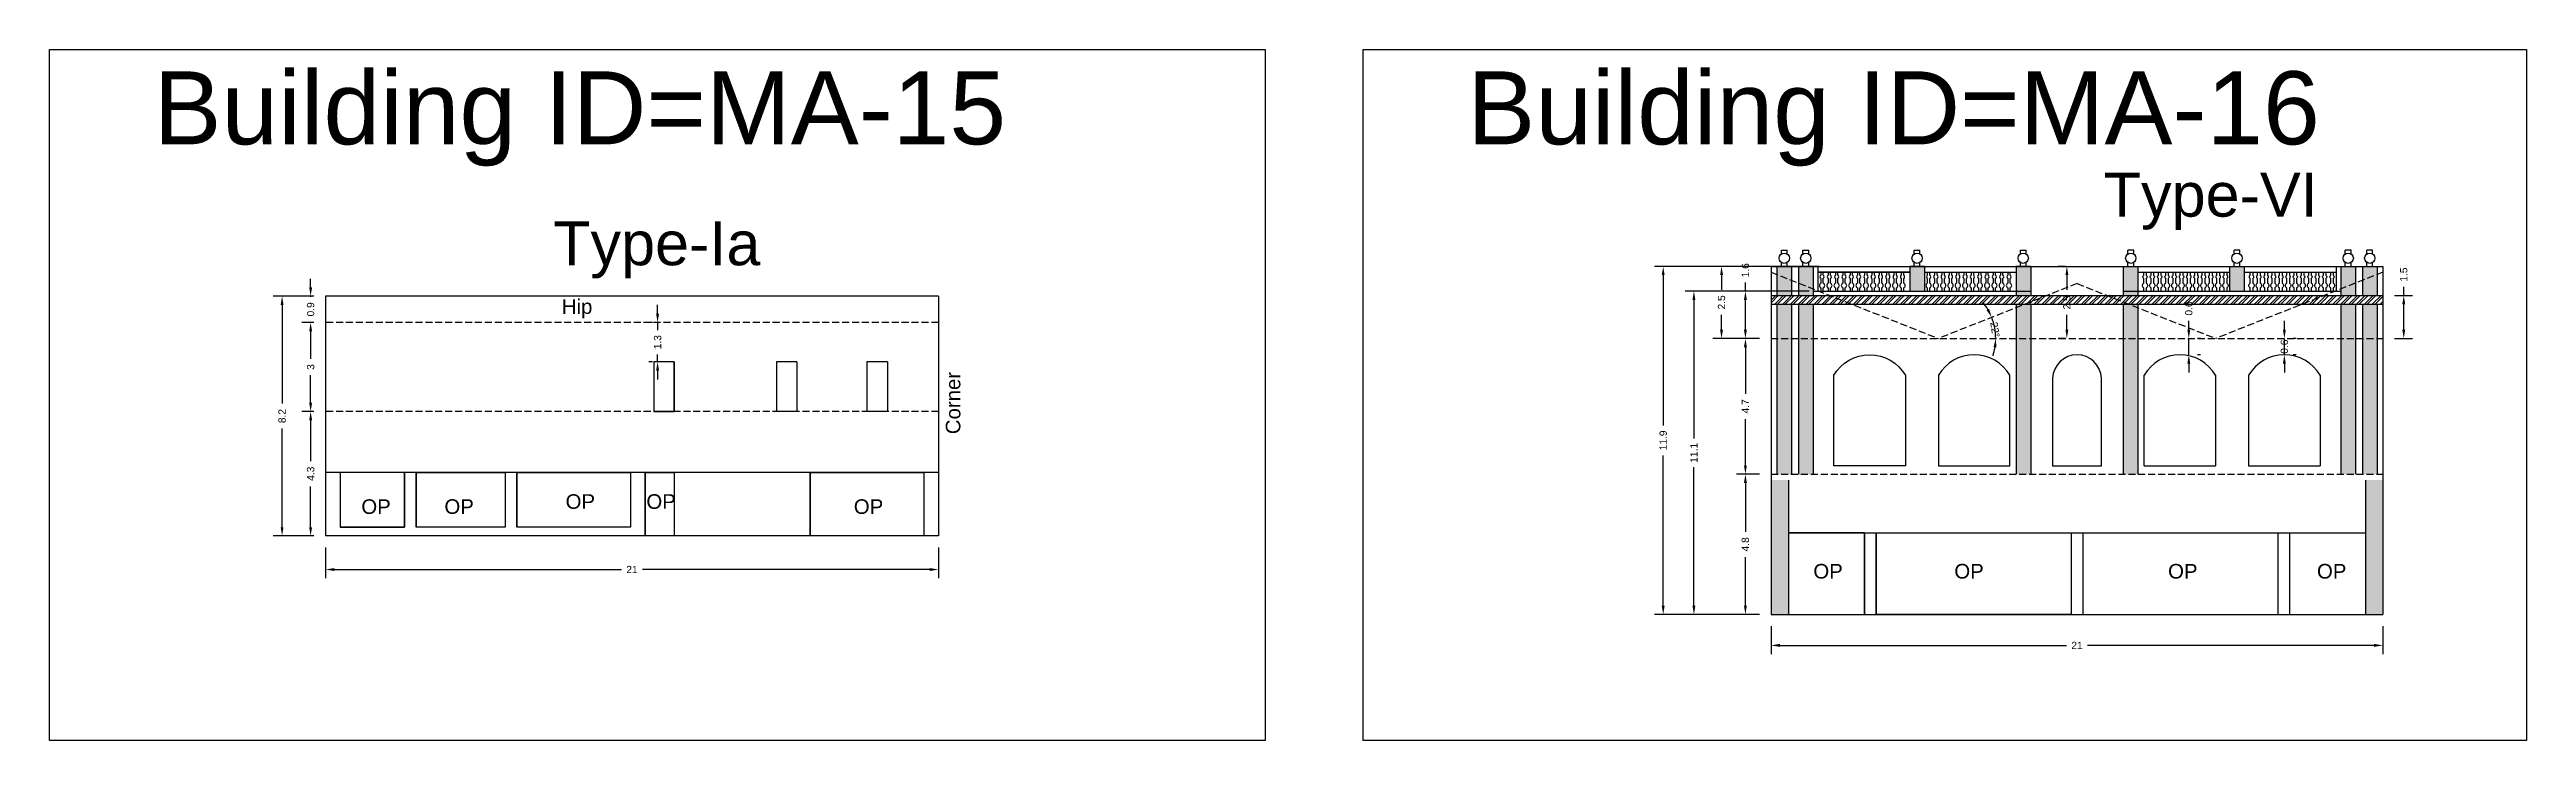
# Model space of a CAD drawing. Header units: metres. Extents: x 3416649 to 3417100, y -6712966 to -6712690.
# Drawn here: x 3416816.4 to 3416901.3, y -6712745.1 to -6712721.5 of the extents above; entities that cross this region are included whole.
import ezdxf

# ---------------------------------------------------------------- set-up
doc = ezdxf.new("R2010")
doc.units = ezdxf.units.M
doc.linetypes.add('ACAD_ISO02W100', pattern=[15, 12, -3])
doc.layers.add('Dotted', color=7, linetype='ACAD_ISO02W100', plot=False)
doc.styles.get("Standard").update_dxf_attribs({"font": 'arial.ttf'})
doc.dimstyles.new('ISO-25', dxfattribs={"dimtxt": 0.25, "dimasz": 0.3, "dimexe": 0.3, "dimexo": 0.4, "dimgap": 0.2, "dimtad": 0, "dimdec": 1, "dimdsep": 46, "dimtxsty": 'Standard', "dimcen": 2.5, "dimadec": 0, "dimazin": 0, "dimtfac": 1, "dimtdec": 1, "dimtmove": 0, "dimatfit": 3, "dimfxl": 1, "dimarcsym": 0})

msp = doc.modelspace()

# ---------------------------------------------------------------- texts
at = {"attachment_point": 1}
for s, width, heights, insert, char_height in [('Building ID=MA-15', 67.86454, [0.517], (3416820.013, -6712722.204), 2.5), ('Building ID=MA-16', 67.86454, [0.517], (3416865.026, -6712722.204), 2.5), ('Type-VI ', 9.99112, [0.517], (3416886.832, -6712725.68), 1.5), ('Type-Ia', 9.99112, [0.517], (3416833.705, -6712727.344), 1.5), ('Hip', 1.17554, [0], (3416834.002, -6712730.009), 0.5), ('OP', 1.17554, [0], (3416834.132, -6712736.685), 0.5), ('OP', 1.17554, [0], (3416836.9, -6712736.685), 0.5), ('OP', 1.17554, [0], (3416827.133, -6712736.859), 0.5), ('OP', 1.17554, [0], (3416829.98, -6712736.859), 0.5), ('OP', 1.17554, [0], (3416844.007, -6712736.859), 0.5), ('OP', 1.17554, [0], (3416876.885, -6712739.072), 0.5), ('OP', 1.17554, [0], (3416881.715, -6712739.072), 0.5), ('OP', 1.17554, [0], (3416889.04, -6712739.072), 0.5), ('OP', 1.17554, [0], (3416894.141, -6712739.072), 0.5)]:
    msp.add_mtext_dynamic_manual_height_columns(s, width=width, gutter_width=12.5, heights=heights, dxfattribs=dict(at, insert=insert, char_height=char_height))
at = {"insert": (3416847.158, -6712734.63), "char_height": 0.5, "attachment_point": 1, "rotation": 90}
msp.add_mtext_dynamic_manual_height_columns('Corner', width=1.17554, gutter_width=12.5, heights=[0], dxfattribs=at)

# ---------------------------------------------------------------- blocks, each defined once
blk = doc.blocks.new('*D116')
at = {"color": 0, "lineweight": -2, "transparency": 16777216}
for p, q in [((3416825.507, -6712733.854), (3416825.096, -6712733.854)), ((3416825.396, -6712734.154), (3416825.396, -6712735.552)), ((3416825.396, -6712737.814), (3416825.396, -6712736.417)), ((3416825.507, -6712738.114), (3416825.096, -6712738.114))]:
    blk.add_line(p, q, dxfattribs=at)
at = {"color": 0, "transparency": 16777216}
for points in [[(3416825.346, -6712734.154), (3416825.446, -6712734.154), (3416825.396, -6712733.854)], [(3416825.346, -6712737.814), (3416825.446, -6712737.814), (3416825.396, -6712738.114)]]:
    blk.add_solid(points, dxfattribs=at)
at = {"layer": 'Defpoints', "color": 0, "transparency": 16777216}
for p in [(3416825.396, -6712733.854), (3416825.907, -6712733.854), (3416825.907, -6712738.114)]:
    blk.add_point(p, dxfattribs=at)
at = {"color": 0, "transparency": 16777216, "insert": (3416825.396, -6712735.984), "char_height": 0.25, "attachment_point": 5, "rotation": 90}
blk.add_mtext('4.3', dxfattribs=at)
blk = doc.blocks.new('*D117')
at = {"color": 0, "lineweight": -2, "transparency": 16777216}
for p, q in [((3416825.507, -6712730.804), (3416825.096, -6712730.804)), ((3416825.396, -6712731.104), (3416825.396, -6712732.048)), ((3416825.396, -6712733.554), (3416825.396, -6712732.611)), ((3416825.507, -6712733.854), (3416825.096, -6712733.854))]:
    blk.add_line(p, q, dxfattribs=at)
at = {"color": 0, "transparency": 16777216}
for points in [[(3416825.346, -6712731.104), (3416825.446, -6712731.104), (3416825.396, -6712730.804)], [(3416825.346, -6712733.554), (3416825.446, -6712733.554), (3416825.396, -6712733.854)]]:
    blk.add_solid(points, dxfattribs=at)
at = {"layer": 'Defpoints', "color": 0, "transparency": 16777216}
for p in [(3416825.396, -6712730.804), (3416825.907, -6712730.804), (3416825.907, -6712733.854)]:
    blk.add_point(p, dxfattribs=at)
at = {"color": 0, "transparency": 16777216, "insert": (3416825.396, -6712732.329), "char_height": 0.25, "attachment_point": 5, "rotation": 90}
blk.add_mtext('3', dxfattribs=at)
blk = doc.blocks.new('*D118')
at = {"color": 0, "lineweight": -2, "transparency": 16777216}
for p, q in [((3416825.507, -6712729.904), (3416824.118, -6712729.904)), ((3416824.418, -6712730.204), (3416824.418, -6712733.583)), ((3416824.418, -6712737.814), (3416824.418, -6712734.436)), ((3416825.507, -6712738.114), (3416824.118, -6712738.114))]:
    blk.add_line(p, q, dxfattribs=at)
at = {"color": 0, "transparency": 16777216}
for points in [[(3416824.368, -6712730.204), (3416824.468, -6712730.204), (3416824.418, -6712729.904)], [(3416824.368, -6712737.814), (3416824.468, -6712737.814), (3416824.418, -6712738.114)]]:
    blk.add_solid(points, dxfattribs=at)
at = {"layer": 'Defpoints', "color": 0, "transparency": 16777216}
for p in [(3416824.418, -6712729.904), (3416825.907, -6712729.904), (3416825.907, -6712738.114)]:
    blk.add_point(p, dxfattribs=at)
at = {"color": 0, "transparency": 16777216, "insert": (3416824.418, -6712734.009), "char_height": 0.25, "attachment_point": 5, "rotation": 90}
blk.add_mtext('8.2', dxfattribs=at)
blk = doc.blocks.new('*D119')
at = {"color": 0, "lineweight": -2, "transparency": 16777216}
for p, q in [((3416825.507, -6712729.904), (3416825.096, -6712729.904)), ((3416825.396, -6712729.604), (3416825.396, -6712729.304)), ((3416825.396, -6712729.904), (3416825.396, -6712729.927)), ((3416825.507, -6712730.804), (3416825.096, -6712730.804)), ((3416825.396, -6712730.804), (3416825.396, -6712730.782)), ((3416825.396, -6712731.104), (3416825.396, -6712731.404))]:
    blk.add_line(p, q, dxfattribs=at)
at = {"color": 0, "transparency": 16777216}
for points in [[(3416825.346, -6712729.604), (3416825.446, -6712729.604), (3416825.396, -6712729.904)], [(3416825.346, -6712731.104), (3416825.446, -6712731.104), (3416825.396, -6712730.804)]]:
    blk.add_solid(points, dxfattribs=at)
at = {"layer": 'Defpoints', "color": 0, "transparency": 16777216}
for p in [(3416825.396, -6712729.904), (3416825.907, -6712729.904), (3416825.907, -6712730.804)]:
    blk.add_point(p, dxfattribs=at)
at = {"color": 0, "transparency": 16777216, "insert": (3416825.396, -6712730.354), "char_height": 0.25, "attachment_point": 5, "rotation": 90}
blk.add_mtext('0.9', dxfattribs=at)
blk = doc.blocks.new('*D120')
at = {"color": 0, "lineweight": -2, "transparency": 16777216}
for p, q in [((3416837.107, -6712730.804), (3416836.984, -6712730.804)), ((3416837.284, -6712730.504), (3416837.284, -6712730.204)), ((3416837.284, -6712730.804), (3416837.284, -6712731.064)), ((3416837.107, -6712732.154), (3416836.984, -6712732.154)), ((3416837.284, -6712732.154), (3416837.284, -6712731.895)), ((3416837.284, -6712732.454), (3416837.284, -6712732.754))]:
    blk.add_line(p, q, dxfattribs=at)
at = {"color": 0, "transparency": 16777216}
for points in [[(3416837.234, -6712730.504), (3416837.334, -6712730.504), (3416837.284, -6712730.804)], [(3416837.234, -6712732.454), (3416837.334, -6712732.454), (3416837.284, -6712732.154)]]:
    blk.add_solid(points, dxfattribs=at)
at = {"layer": 'Defpoints', "color": 0, "transparency": 16777216}
for p in [(3416837.284, -6712730.804), (3416837.507, -6712730.804), (3416837.507, -6712732.154)]:
    blk.add_point(p, dxfattribs=at)
at = {"color": 0, "transparency": 16777216, "insert": (3416837.284, -6712731.479), "char_height": 0.25, "attachment_point": 5, "rotation": 90}
blk.add_mtext('1.3', dxfattribs=at)
blk = doc.blocks.new('*D121')
at = {"color": 0, "lineweight": -2, "transparency": 16777216}
for p, q in [((3416825.907, -6712738.514), (3416825.907, -6712739.563)), ((3416846.907, -6712738.514), (3416846.907, -6712739.563)), ((3416826.207, -6712739.263), (3416836.05, -6712739.263)), ((3416846.607, -6712739.263), (3416836.764, -6712739.263))]:
    blk.add_line(p, q, dxfattribs=at)
at = {"color": 0, "transparency": 16777216}
for points in [[(3416826.207, -6712739.213), (3416826.207, -6712739.313), (3416825.907, -6712739.263)], [(3416846.607, -6712739.213), (3416846.607, -6712739.313), (3416846.907, -6712739.263)]]:
    blk.add_solid(points, dxfattribs=at)
at = {"layer": 'Defpoints', "color": 0, "transparency": 16777216}
for p in [(3416825.907, -6712738.114), (3416846.907, -6712738.114), (3416846.907, -6712739.263)]:
    blk.add_point(p, dxfattribs=at)
at = {"color": 0, "transparency": 16777216, "insert": (3416836.407, -6712739.263), "char_height": 0.25, "attachment_point": 5}
blk.add_mtext('21', dxfattribs=at)
blk = doc.blocks.new('*D122')
at = {"color": 0, "lineweight": -2, "transparency": 16777216}
for p, q in [((3416889.749, -6712731.052), (3416889.749, -6712730.752)), ((3416889.749, -6712731.912), (3416889.749, -6712731.352)), ((3416890.149, -6712731.352), (3416890.049, -6712731.352)), ((3416889.749, -6712732.212), (3416889.749, -6712732.512)), ((3416890.149, -6712731.912), (3416890.049, -6712731.912))]:
    blk.add_line(p, q, dxfattribs=at)
at = {"color": 0, "transparency": 16777216}
for points in [[(3416889.699, -6712731.052), (3416889.799, -6712731.052), (3416889.749, -6712731.352)], [(3416889.699, -6712732.212), (3416889.799, -6712732.212), (3416889.749, -6712731.912)]]:
    blk.add_solid(points, dxfattribs=at)
at = {"layer": 'Defpoints', "color": 0, "transparency": 16777216}
for p in [(3416889.749, -6712731.352), (3416889.749, -6712731.352), (3416889.749, -6712731.912)]:
    blk.add_point(p, dxfattribs=at)
at = {"color": 0, "transparency": 16777216, "insert": (3416889.749, -6712730.325), "char_height": 0.25, "attachment_point": 5, "rotation": 90}
blk.add_mtext('0.6', dxfattribs=at)
blk = doc.blocks.new('*D123')
at = {"color": 0, "lineweight": -2, "transparency": 16777216}
for p, q in [((3416875.039, -6712736.002), (3416874.257, -6712736.002)), ((3416874.557, -6712736.302), (3416874.557, -6712737.969)), ((3416874.557, -6712740.502), (3416874.557, -6712738.835)), ((3416875.039, -6712740.802), (3416874.257, -6712740.802))]:
    blk.add_line(p, q, dxfattribs=at)
at = {"color": 0, "transparency": 16777216}
for points in [[(3416874.507, -6712736.302), (3416874.607, -6712736.302), (3416874.557, -6712736.002)], [(3416874.507, -6712740.502), (3416874.607, -6712740.502), (3416874.557, -6712740.802)]]:
    blk.add_solid(points, dxfattribs=at)
at = {"layer": 'Defpoints', "color": 0, "transparency": 16777216}
for p in [(3416874.557, -6712736.002), (3416875.439, -6712736.002), (3416875.439, -6712740.802)]:
    blk.add_point(p, dxfattribs=at)
at = {"color": 0, "transparency": 16777216, "insert": (3416874.557, -6712738.402), "char_height": 0.25, "attachment_point": 5, "rotation": 90}
blk.add_mtext('4.8', dxfattribs=at)
blk = doc.blocks.new('*D124')
at = {"color": 0, "lineweight": -2, "transparency": 16777216}
for p, q in [((3416875.039, -6712731.352), (3416874.257, -6712731.352)), ((3416874.557, -6712731.652), (3416874.557, -6712733.245)), ((3416874.557, -6712735.702), (3416874.557, -6712734.11)), ((3416875.039, -6712736.002), (3416874.257, -6712736.002))]:
    blk.add_line(p, q, dxfattribs=at)
at = {"color": 0, "transparency": 16777216}
for points in [[(3416874.507, -6712731.652), (3416874.607, -6712731.652), (3416874.557, -6712731.352)], [(3416874.507, -6712735.702), (3416874.607, -6712735.702), (3416874.557, -6712736.002)]]:
    blk.add_solid(points, dxfattribs=at)
at = {"layer": 'Defpoints', "color": 0, "transparency": 16777216}
for p in [(3416874.557, -6712731.352), (3416875.439, -6712731.352), (3416875.439, -6712736.002)]:
    blk.add_point(p, dxfattribs=at)
at = {"color": 0, "transparency": 16777216, "insert": (3416874.557, -6712733.677), "char_height": 0.25, "attachment_point": 5, "rotation": 90}
blk.add_mtext('4.7', dxfattribs=at)
blk = doc.blocks.new('*D125')
at = {"color": 0, "lineweight": -2, "transparency": 16777216}
for p, q in [((3416876.74, -6712729.732), (3416874.257, -6712729.732)), ((3416874.557, -6712729.732), (3416874.557, -6712729.432)), ((3416874.557, -6712731.052), (3416874.557, -6712730.032)), ((3416875.039, -6712731.352), (3416874.257, -6712731.352))]:
    blk.add_line(p, q, dxfattribs=at)
at = {"color": 0, "transparency": 16777216}
for points in [[(3416874.507, -6712730.032), (3416874.607, -6712730.032), (3416874.557, -6712729.732)], [(3416874.507, -6712731.052), (3416874.607, -6712731.052), (3416874.557, -6712731.352)]]:
    blk.add_solid(points, dxfattribs=at)
at = {"layer": 'Defpoints', "color": 0, "transparency": 16777216}
for p in [(3416874.557, -6712729.732), (3416877.14, -6712729.732), (3416875.439, -6712731.352)]:
    blk.add_point(p, dxfattribs=at)
at = {"color": 0, "transparency": 16777216, "insert": (3416874.557, -6712729.017), "char_height": 0.25, "attachment_point": 5, "rotation": 90}
blk.add_mtext('1.6', dxfattribs=at)
blk = doc.blocks.new('*D126')
at = {"color": 0, "lineweight": -2, "transparency": 16777216}
for p, q in [((3416877.079, -6712728.882), (3416873.439, -6712728.882)), ((3416873.739, -6712729.182), (3416873.739, -6712729.687)), ((3416873.739, -6712731.052), (3416873.739, -6712730.548)), ((3416875.039, -6712731.352), (3416873.439, -6712731.352))]:
    blk.add_line(p, q, dxfattribs=at)
at = {"color": 0, "transparency": 16777216}
for points in [[(3416873.689, -6712729.182), (3416873.789, -6712729.182), (3416873.739, -6712728.882)], [(3416873.689, -6712731.052), (3416873.789, -6712731.052), (3416873.739, -6712731.352)]]:
    blk.add_solid(points, dxfattribs=at)
at = {"layer": 'Defpoints', "color": 0, "transparency": 16777216}
for p in [(3416873.739, -6712728.882), (3416877.479, -6712728.882), (3416875.439, -6712731.352)]:
    blk.add_point(p, dxfattribs=at)
at = {"color": 0, "transparency": 16777216, "insert": (3416873.739, -6712730.117), "char_height": 0.25, "attachment_point": 5, "rotation": 90}
blk.add_mtext('2.5', dxfattribs=at)
blk = doc.blocks.new('*D127')
at = {"color": 0, "lineweight": -2, "transparency": 16777216}
for p, q in [((3416885.519, -6712728.882), (3416885.272, -6712728.882)), ((3416885.572, -6712729.182), (3416885.572, -6712729.687)), ((3416885.572, -6712731.052), (3416885.572, -6712730.548)), ((3416885.519, -6712731.352), (3416885.272, -6712731.352))]:
    blk.add_line(p, q, dxfattribs=at)
at = {"color": 0, "transparency": 16777216}
for points in [[(3416885.522, -6712729.182), (3416885.622, -6712729.182), (3416885.572, -6712728.882)], [(3416885.522, -6712731.052), (3416885.622, -6712731.052), (3416885.572, -6712731.352)]]:
    blk.add_solid(points, dxfattribs=at)
at = {"layer": 'Defpoints', "color": 0, "transparency": 16777216}
for p in [(3416885.572, -6712728.882), (3416885.919, -6712728.882), (3416885.919, -6712731.352)]:
    blk.add_point(p, dxfattribs=at)
at = {"color": 0, "transparency": 16777216, "insert": (3416885.572, -6712730.117), "char_height": 0.25, "attachment_point": 5, "rotation": 90}
blk.add_mtext('2.5', dxfattribs=at)
blk = doc.blocks.new('*D128')
at = {"color": 0, "lineweight": -2, "transparency": 16777216}
for p, q in [((3416876.639, -6712729.732), (3416872.492, -6712729.732)), ((3416872.792, -6712730.032), (3416872.792, -6712734.778)), ((3416872.792, -6712740.502), (3416872.792, -6712735.756)), ((3416875.039, -6712740.802), (3416872.492, -6712740.802))]:
    blk.add_line(p, q, dxfattribs=at)
at = {"color": 0, "transparency": 16777216}
for points in [[(3416872.742, -6712730.032), (3416872.842, -6712730.032), (3416872.792, -6712729.732)], [(3416872.742, -6712740.502), (3416872.842, -6712740.502), (3416872.792, -6712740.802)]]:
    blk.add_solid(points, dxfattribs=at)
at = {"layer": 'Defpoints', "color": 0, "transparency": 16777216}
for p in [(3416872.792, -6712729.732), (3416877.039, -6712729.732), (3416875.439, -6712740.802)]:
    blk.add_point(p, dxfattribs=at)
at = {"color": 0, "transparency": 16777216, "insert": (3416872.792, -6712735.267), "char_height": 0.25, "attachment_point": 5, "rotation": 90}
blk.add_mtext('11.1', dxfattribs=at)
blk = doc.blocks.new('*D129')
at = {"color": 0, "lineweight": -2, "transparency": 16777216}
for p, q in [((3416875.039, -6712728.882), (3416871.44, -6712728.882)), ((3416871.74, -6712729.182), (3416871.74, -6712734.329)), ((3416871.74, -6712740.502), (3416871.74, -6712735.355)), ((3416875.039, -6712740.802), (3416871.44, -6712740.802))]:
    blk.add_line(p, q, dxfattribs=at)
at = {"color": 0, "transparency": 16777216}
for points in [[(3416871.69, -6712729.182), (3416871.79, -6712729.182), (3416871.74, -6712728.882)], [(3416871.69, -6712740.502), (3416871.79, -6712740.502), (3416871.74, -6712740.802)]]:
    blk.add_solid(points, dxfattribs=at)
at = {"layer": 'Defpoints', "color": 0, "transparency": 16777216}
for p in [(3416871.74, -6712728.882), (3416875.439, -6712728.882), (3416875.439, -6712740.802)]:
    blk.add_point(p, dxfattribs=at)
at = {"color": 0, "transparency": 16777216, "insert": (3416871.74, -6712734.842), "char_height": 0.25, "attachment_point": 5, "rotation": 90}
blk.add_mtext('11.9', dxfattribs=at)
blk = doc.blocks.new('*D130')
at = {"color": 0, "lineweight": -2, "transparency": 16777216}
for p, q in [((3416875.439, -6712741.202), (3416875.439, -6712742.161)), ((3416875.739, -6712741.861), (3416885.562, -6712741.861)), ((3416896.099, -6712741.861), (3416886.276, -6712741.861)), ((3416896.399, -6712741.202), (3416896.399, -6712742.161))]:
    blk.add_line(p, q, dxfattribs=at)
at = {"color": 0, "transparency": 16777216}
for points in [[(3416875.739, -6712741.811), (3416875.739, -6712741.911), (3416875.439, -6712741.861)], [(3416896.099, -6712741.811), (3416896.099, -6712741.911), (3416896.399, -6712741.861)]]:
    blk.add_solid(points, dxfattribs=at)
at = {"layer": 'Defpoints', "color": 0, "transparency": 16777216}
for p in [(3416875.439, -6712740.802), (3416896.399, -6712740.802), (3416896.399, -6712741.861)]:
    blk.add_point(p, dxfattribs=at)
at = {"color": 0, "transparency": 16777216, "insert": (3416885.919, -6712741.861), "char_height": 0.25, "attachment_point": 5}
blk.add_mtext('21', dxfattribs=at)
blk = doc.blocks.new('*D131')
at = {"color": 0, "lineweight": -2, "transparency": 16777216}
for start, end in [(30.37095, 39.13038), (360, 21.61152), (342.48114, 351.24057)]:
    blk.add_arc((3416881.169, -6712731.352), 1.964, start, end, dxfattribs=at)
at = {"color": 0, "transparency": 16777216}
for points in [[(3416882.908, -6712730.337), (3416882.819, -6712730.381), (3416882.995, -6712730.629)], [(3416883.06, -6712731.648), (3416883.16, -6712731.655), (3416883.133, -6712731.352)]]:
    blk.add_solid(points, dxfattribs=at)
at = {"layer": 'Defpoints', "color": 0, "transparency": 16777216}
for p in [(3416885.919, -6712729.47), (3416883.071, -6712730.863), (3416875.439, -6712731.352), (3416881.169, -6712731.352), (3416896.399, -6712731.352)]:
    blk.add_point(p, dxfattribs=at)
at = {"color": 0, "transparency": 16777216, "insert": (3416883.109, -6712731.049), "char_height": 0.25, "attachment_point": 5, "rotation": 278.87371}
blk.add_mtext('22°', dxfattribs=at)
blk = doc.blocks.new('*D132')
at = {"color": 0, "lineweight": -2, "transparency": 16777216}
for p, q in [((3416893.024, -6712731.052), (3416893.024, -6712730.752)), ((3416893.024, -6712731.912), (3416893.024, -6712731.352)), ((3416893.424, -6712731.352), (3416893.324, -6712731.352)), ((3416893.024, -6712732.212), (3416893.024, -6712732.512)), ((3416893.424, -6712731.912), (3416893.324, -6712731.912))]:
    blk.add_line(p, q, dxfattribs=at)
at = {"color": 0, "transparency": 16777216}
for points in [[(3416892.974, -6712731.052), (3416893.074, -6712731.052), (3416893.024, -6712731.352)], [(3416892.974, -6712732.212), (3416893.074, -6712732.212), (3416893.024, -6712731.912)]]:
    blk.add_solid(points, dxfattribs=at)
at = {"layer": 'Defpoints', "color": 0, "transparency": 16777216}
for p in [(3416893.024, -6712731.352), (3416893.024, -6712731.352), (3416893.024, -6712731.912)]:
    blk.add_point(p, dxfattribs=at)
at = {"color": 0, "transparency": 16777216, "insert": (3416893.024, -6712731.632), "char_height": 0.25, "attachment_point": 5, "rotation": 90}
blk.add_mtext('0.6', dxfattribs=at)
blk = doc.blocks.new('*D133')
at = {"color": 0, "lineweight": -2, "transparency": 16777216}
for p, q in [((3416896.799, -6712729.882), (3416897.414, -6712729.882)), ((3416897.114, -6712729.882), (3416897.114, -6712729.582)), ((3416897.114, -6712731.052), (3416897.114, -6712730.182)), ((3416896.799, -6712731.352), (3416897.414, -6712731.352))]:
    blk.add_line(p, q, dxfattribs=at)
at = {"color": 0, "transparency": 16777216}
for points in [[(3416897.064, -6712730.182), (3416897.164, -6712730.182), (3416897.114, -6712729.882)], [(3416897.064, -6712731.052), (3416897.164, -6712731.052), (3416897.114, -6712731.352)]]:
    blk.add_solid(points, dxfattribs=at)
at = {"layer": 'Defpoints', "color": 0, "transparency": 16777216}
for p in [(3416896.399, -6712729.882), (3416897.114, -6712729.882), (3416896.399, -6712731.352)]:
    blk.add_point(p, dxfattribs=at)
at = {"color": 0, "transparency": 16777216, "insert": (3416897.114, -6712729.165), "char_height": 0.25, "attachment_point": 5, "rotation": 90}
blk.add_mtext('1.5', dxfattribs=at)

# ---------------------------------------------------------------- dimensions: what is measured, and where the dimension line sits
for base, p1, p2, picture, middle in [((3416871.74, -6712728.882), (3416875.439, -6712740.802), (3416875.439, -6712728.882), '*D129', (3416871.74, -6712734.842)), ((3416873.739, -6712728.882), (3416875.439, -6712731.352), (3416877.479, -6712728.882), '*D126', (3416873.739, -6712730.117)), ((3416874.557, -6712729.732), (3416875.439, -6712731.352), (3416877.14, -6712729.732), '*D125', (3416874.557, -6712729.017)), ((3416885.572, -6712728.882), (3416885.919, -6712731.352), (3416885.919, -6712728.882), '*D127', (3416885.572, -6712730.117)), ((3416897.114, -6712729.882), (3416896.399, -6712731.352), (3416896.399, -6712729.882), '*D133', (3416897.114, -6712729.165)), ((3416824.418, -6712729.904), (3416825.907, -6712738.114), (3416825.907, -6712729.904), '*D118', (3416824.418, -6712734.009)), ((3416825.396, -6712729.904), (3416825.907, -6712730.804), (3416825.907, -6712729.904), '*D119', (3416825.396, -6712730.354)), ((3416872.792, -6712729.732), (3416875.439, -6712740.802), (3416877.039, -6712729.732), '*D128', (3416872.792, -6712735.267)), ((3416825.395703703, -6712730.804484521), (3416825.907348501, -6712733.854484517), (3416825.907348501, -6712730.804484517), '*D117', (3416825.3957037, -6712732.32948452)), ((3416889.749, -6712731.352), (3416889.749, -6712731.912), (3416889.749, -6712731.352), '*D122', (3416889.749, -6712730.325)), ((3416874.557287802, -6712731.352223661), (3416875.438774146, -6712736.002223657), (3416875.438774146, -6712731.352223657), '*D124', (3416874.557287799, -6712733.67722366)), ((3416825.396, -6712733.854), (3416825.907, -6712738.114), (3416825.907, -6712733.854), '*D116', (3416825.396, -6712735.984)), ((3416874.557, -6712736.002), (3416875.439, -6712740.802), (3416875.439, -6712736.002), '*D123', (3416874.557, -6712738.402))]:
    dim = msp.add_linear_dim(base=base, p1=p1, p2=p2, angle=90, dimstyle='ISO-25')
    dim.commit()
    dim.dimension.update_dxf_attribs({"geometry": picture, "text_midpoint": middle})
dim = msp.add_angular_dim_2l(base=(3416883.071, -6712730.863), line1=((3416875.439, -6712731.352), (3416896.399, -6712731.352)), line2=((3416885.919, -6712729.47), (3416881.169, -6712731.352)), dimstyle='ISO-25')
dim.commit()
dim.dimension.update_dxf_attribs({"geometry": '*D131', "text_midpoint": (3416883.109, -6712731.049), "dimtype": 162})
for base, p1, p2, picture, middle in [((3416837.284330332, -6712730.804484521), (3416837.507348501, -6712732.154484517), (3416837.507348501, -6712730.804484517), '*D120', (3416837.284330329, -6712731.479484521)), ((3416893.024, -6712731.352), (3416893.024, -6712731.912), (3416893.024, -6712731.352), '*D132', (3416893.024, -6712731.632))]:
    dim = msp.add_linear_dim(base=base, p1=p1, p2=p2, angle=90, dimstyle='ISO-25')
    dim.commit()
    dim.dimension.update_dxf_attribs({"geometry": picture, "text_midpoint": middle, "dimtype": 160})
for base, p1, p2, picture, middle in [((3416846.907, -6712739.263), (3416825.907, -6712738.114), (3416846.907, -6712738.114), '*D121', (3416836.407, -6712739.263)), ((3416896.399, -6712741.861), (3416875.439, -6712740.802), (3416896.399, -6712740.802), '*D130', (3416885.919, -6712741.861))]:
    dim = msp.add_linear_dim(base=base, p1=p1, p2=p2, dimstyle='ISO-25')
    dim.commit()
    dim.dimension.update_dxf_attribs({"geometry": picture, "text_midpoint": middle})

# ---------------------------------------------------------------- hatches: boundary and pattern name
h = msp.add_hatch(color=256)
h.dxf.hatch_style = 1
h.paths.add_polyline_path([(3416896.199, -6712730.182), (3416895.699, -6712730.182), (3416895.699, -6712731.352), (3416896.199, -6712731.352)])
h.paths.add_polyline_path([(3416896.199, -6712728.882), (3416895.699, -6712728.882), (3416895.699, -6712729.882), (3416896.199, -6712729.882)])
h.paths.add_polyline_path([(3416895.462, -6712728.882), (3416894.962, -6712728.882), (3416894.962, -6712729.882), (3416895.462, -6712729.882)])
h.paths.add_polyline_path([(3416895.462, -6712730.182), (3416894.962, -6712730.182), (3416894.962, -6712731.352), (3416895.462, -6712731.352)])
h.paths.add_polyline_path([(3416891.649, -6712728.882), (3416891.149, -6712728.882), (3416891.149, -6712729.732), (3416891.649, -6712729.732)])
h.paths.add_polyline_path([(3416887.999, -6712728.882), (3416887.499, -6712728.882), (3416887.499, -6712729.732), (3416887.999, -6712729.732)])
h.paths.add_polyline_path([(3416887.999, -6712730.182), (3416887.499, -6712730.182), (3416887.499, -6712731.352), (3416887.999, -6712731.352)])
h.paths.add_polyline_path([(3416884.339, -6712728.882), (3416883.839, -6712728.882), (3416883.839, -6712729.732), (3416884.339, -6712729.732)])
h.paths.add_polyline_path([(3416884.339, -6712729.732), (3416883.839, -6712729.732), (3416883.839, -6712729.882), (3416884.339, -6712729.882)])
h.paths.add_polyline_path([(3416887.999, -6712729.732), (3416887.499, -6712729.732), (3416887.499, -6712729.882), (3416887.999, -6712729.882)])
h.paths.add_polyline_path([(3416884.339, -6712730.182), (3416883.839, -6712730.182), (3416883.839, -6712731.352), (3416884.339, -6712731.352)])
h.paths.add_polyline_path([(3416880.689, -6712728.882), (3416880.189, -6712728.882), (3416880.189, -6712729.732), (3416880.689, -6712729.732)])
h.paths.add_polyline_path([(3416876.875, -6712728.882), (3416876.375, -6712728.882), (3416876.375, -6712729.882), (3416876.875, -6712729.882)])
h.paths.add_polyline_path([(3416876.139, -6712728.882), (3416875.639, -6712728.882), (3416875.639, -6712729.882), (3416876.139, -6712729.882)])
h.paths.add_polyline_path([(3416876.139, -6712730.182), (3416875.639, -6712730.182), (3416875.639, -6712731.352), (3416876.139, -6712731.352)])
h.paths.add_polyline_path([(3416876.875, -6712730.182), (3416876.375, -6712730.182), (3416876.375, -6712731.352), (3416876.875, -6712731.352)])
h.paths.add_polyline_path([(3416876.039, -6712736.202), (3416875.639, -6712736.202), (3416875.439, -6712736.202), (3416875.439, -6712740.802), (3416876.039, -6712740.802)])
h.paths.add_polyline_path([(3416896.399, -6712736.202), (3416895.799, -6712736.202), (3416895.799, -6712740.802), (3416896.399, -6712740.802)])
h.paths.add_polyline_path([(3416883.839, -6712736.002), (3416884.339, -6712736.002), (3416884.339, -6712731.352), (3416883.839, -6712731.352)])
h.paths.add_polyline_path([(3416887.499, -6712736.002), (3416887.999, -6712736.002), (3416887.999, -6712731.352), (3416887.499, -6712731.352)])
h.paths.add_polyline_path([(3416895.699, -6712736.002), (3416896.199, -6712736.002), (3416896.199, -6712731.352), (3416895.699, -6712731.352)])
h.paths.add_polyline_path([(3416894.962, -6712736.002), (3416895.462, -6712736.002), (3416895.462, -6712731.352), (3416894.962, -6712731.352)])
h.paths.add_polyline_path([(3416876.375, -6712736.002), (3416876.875, -6712736.002), (3416876.875, -6712731.352), (3416876.375, -6712731.352)])
h.paths.add_polyline_path([(3416875.639, -6712736.002), (3416876.139, -6712736.002), (3416876.139, -6712731.352), (3416875.639, -6712731.352)])
h = msp.add_hatch()
h.set_pattern_fill('ANSI32', color=256, scale=0.02)
h.set_pattern_definition([(45, (-25.64769, 1.0615), (-0.134703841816, 0.134703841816), []), (45, (-25.55789, 1.0615), (-0.134703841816, 0.134703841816), [])])
h.paths.add_polyline_path([(3416875.439, -6712729.882), (3416875.439, -6712730.182), (3416896.399, -6712730.182), (3416896.399, -6712729.882)])

# ---------------------------------------------------------------- linework, layer by layer
for points in [[(3416816.45, -6712721.459), (3416858.098, -6712721.459), (3416858.098, -6712745.115), (3416816.45, -6712745.115)], [(3416861.463, -6712721.459), (3416901.319, -6712721.459), (3416901.319, -6712745.115), (3416861.463, -6712745.115)], [(3416837.857, -6712732.154), (3416837.157, -6712732.154), (3416837.157, -6712733.854), (3416837.857, -6712733.854)], [(3416828.607, -6712735.944), (3416826.407, -6712735.944), (3416826.407, -6712737.814), (3416828.607, -6712737.814)], [(3416832.057, -6712737.814), (3416829.007, -6712737.814), (3416829.007, -6712735.944), (3416832.057, -6712735.944)], [(3416832.457, -6712735.944), (3416836.357, -6712735.944), (3416836.357, -6712737.814), (3416832.457, -6712737.814)], [(3416836.857, -6712735.944), (3416837.857, -6712735.944), (3416837.857, -6712738.114), (3416836.857, -6712738.114)], [(3416842.507, -6712735.944), (3416846.407, -6712735.944), (3416846.407, -6712738.114), (3416842.507, -6712738.114)], [(3416878.639, -6712738.002), (3416876.039, -6712738.002), (3416876.039, -6712740.802), (3416878.639, -6712740.802)], [(3416879.039, -6712738.002), (3416885.719, -6712738.002), (3416885.719, -6712740.802), (3416879.039, -6712740.802)]]:
    msp.add_lwpolyline(points, close=True)
for points in [[(3416875.789, -6712728.46), (3416875.789, -6712728.326)], [(3416875.789, -6712728.326), (3416875.989, -6712728.326)], [(3416875.989, -6712728.46), (3416875.989, -6712728.326)], [(3416876.525, -6712728.46), (3416876.525, -6712728.326)], [(3416876.525, -6712728.326), (3416876.725, -6712728.326)], [(3416876.725, -6712728.46), (3416876.725, -6712728.326)], [(3416880.339, -6712728.46), (3416880.339, -6712728.326)], [(3416880.339, -6712728.326), (3416880.539, -6712728.326)], [(3416880.539, -6712728.46), (3416880.539, -6712728.326)], [(3416883.977, -6712728.46), (3416883.977, -6712728.326)], [(3416883.977, -6712728.326), (3416884.177, -6712728.326)], [(3416884.177, -6712728.46), (3416884.177, -6712728.326)], [(3416887.661, -6712728.46), (3416887.661, -6712728.326)], [(3416887.861, -6712728.326), (3416887.661, -6712728.326)], [(3416887.861, -6712728.46), (3416887.861, -6712728.326)], [(3416891.299, -6712728.46), (3416891.299, -6712728.326)], [(3416891.499, -6712728.326), (3416891.299, -6712728.326)], [(3416891.499, -6712728.46), (3416891.499, -6712728.326)], [(3416895.112, -6712728.46), (3416895.112, -6712728.326)], [(3416895.312, -6712728.326), (3416895.112, -6712728.326)], [(3416895.312, -6712728.46), (3416895.312, -6712728.326)], [(3416895.849, -6712728.46), (3416895.849, -6712728.326)], [(3416896.049, -6712728.326), (3416895.849, -6712728.326)], [(3416896.049, -6712728.46), (3416896.049, -6712728.326)], [(3416875.439, -6712728.882), (3416896.399, -6712728.882)], [(3416875.439, -6712728.882), (3416875.439, -6712740.802)], [(3416875.639, -6712728.882), (3416875.639, -6712729.882)], [(3416876.139, -6712728.882), (3416875.639, -6712728.882)], [(3416875.789, -6712728.882), (3416875.789, -6712728.748)], [(3416875.989, -6712728.882), (3416875.989, -6712728.748)], [(3416876.139, -6712728.882), (3416876.139, -6712729.882)], [(3416876.375, -6712728.882), (3416876.375, -6712729.882)], [(3416876.875, -6712728.882), (3416876.375, -6712728.882)], [(3416876.525, -6712728.882), (3416876.525, -6712728.748)], [(3416876.725, -6712728.882), (3416876.725, -6712728.748)], [(3416876.875, -6712728.882), (3416876.875, -6712729.882)], [(3416877.039, -6712728.882), (3416877.039, -6712729.732)], [(3416880.189, -6712729.082), (3416877.039, -6712729.082)], [(3416877.039, -6712729.082), (3416880.189, -6712729.082)], [(3416880.189, -6712728.882), (3416880.189, -6712729.732)], [(3416880.689, -6712728.882), (3416880.189, -6712728.882)], [(3416880.339, -6712728.882), (3416880.339, -6712728.748)], [(3416880.539, -6712728.882), (3416880.539, -6712728.748)], [(3416880.689, -6712728.882), (3416880.689, -6712729.732)], [(3416880.689, -6712729.082), (3416883.839, -6712729.082)], [(3416884.327, -6712728.882), (3416883.827, -6712728.882)], [(3416883.839, -6712728.882), (3416883.839, -6712729.882)], [(3416883.977, -6712728.882), (3416883.977, -6712728.748)], [(3416884.177, -6712728.882), (3416884.177, -6712728.748)], [(3416884.339, -6712728.882), (3416884.339, -6712729.882)], [(3416887.499, -6712728.882), (3416887.499, -6712729.882)], [(3416887.511, -6712728.882), (3416888.011, -6712728.882)], [(3416887.661, -6712728.882), (3416887.661, -6712728.748)], [(3416887.861, -6712728.882), (3416887.861, -6712728.748)], [(3416887.999, -6712728.882), (3416887.999, -6712729.882)], [(3416887.999, -6712729.082), (3416891.149, -6712729.082)], [(3416891.149, -6712728.882), (3416891.149, -6712729.732)], [(3416891.149, -6712728.882), (3416891.649, -6712728.882)], [(3416891.299, -6712728.882), (3416891.299, -6712728.748)], [(3416891.499, -6712728.882), (3416891.499, -6712728.748)], [(3416891.649, -6712728.882), (3416891.649, -6712729.732)], [(3416891.649, -6712729.082), (3416894.799, -6712729.082)], [(3416894.799, -6712728.882), (3416894.799, -6712729.732)], [(3416894.962, -6712728.882), (3416894.962, -6712729.882)], [(3416894.962, -6712728.882), (3416895.462, -6712728.882)], [(3416895.112, -6712728.882), (3416895.112, -6712728.748)], [(3416895.312, -6712728.882), (3416895.312, -6712728.748)], [(3416895.462, -6712728.882), (3416895.462, -6712729.882)], [(3416895.699, -6712728.882), (3416895.699, -6712729.882)], [(3416895.699, -6712728.882), (3416896.199, -6712728.882)], [(3416895.849, -6712728.882), (3416895.849, -6712728.748)], [(3416896.049, -6712728.882), (3416896.049, -6712728.748)], [(3416896.199, -6712728.882), (3416896.199, -6712729.882)], [(3416896.399, -6712728.882), (3416896.399, -6712740.802)], [(3416846.907, -6712729.904), (3416825.907, -6712729.904)], [(3416825.907, -6712729.904), (3416825.907, -6712738.114)], [(3416846.907, -6712729.904), (3416846.907, -6712738.114)], [(3416875.439, -6712729.882), (3416896.399, -6712729.882)], [(3416876.875, -6712729.732), (3416884.339, -6712729.732)], [(3416887.499, -6712729.732), (3416894.962, -6712729.732)], [(3416875.439, -6712730.182), (3416896.399, -6712730.182)], [(3416875.639, -6712730.182), (3416875.639, -6712736.002)], [(3416876.139, -6712730.182), (3416876.139, -6712736.002)], [(3416876.375, -6712730.182), (3416876.375, -6712736.002)], [(3416876.875, -6712730.182), (3416876.875, -6712736.002)], [(3416883.839, -6712730.182), (3416883.839, -6712736.002)], [(3416884.339, -6712730.182), (3416884.339, -6712736.002)], [(3416887.499, -6712730.182), (3416887.499, -6712736.002)], [(3416887.999, -6712730.182), (3416887.999, -6712736.002)], [(3416894.962, -6712730.182), (3416894.962, -6712736.002)], [(3416895.462, -6712730.182), (3416895.462, -6712736.002)], [(3416895.699, -6712730.182), (3416895.699, -6712736.002)], [(3416896.199, -6712730.182), (3416896.199, -6712736.002)], [(3416837.157, -6712732.154), (3416837.157, -6712733.854)], [(3416837.857, -6712732.154), (3416837.157, -6712732.154)], [(3416837.857, -6712732.154), (3416837.857, -6712733.854)], [(3416841.357, -6712732.154), (3416841.357, -6712733.854)], [(3416842.057, -6712732.154), (3416841.357, -6712732.154)], [(3416842.057, -6712732.154), (3416842.057, -6712733.854)], [(3416845.157, -6712732.154), (3416844.457, -6712732.154)], [(3416844.457, -6712732.154), (3416844.457, -6712733.854)], [(3416845.157, -6712732.154), (3416845.157, -6712733.854)], [(3416888.219, -6712735.712), (3416888.219, -6712732.612)], [(3416890.669, -6712732.612), (3416890.669, -6712735.712)], [(3416891.799, -6712732.612), (3416891.799, -6712735.712)], [(3416894.249, -6712732.612), (3416894.249, -6712735.712)], [(3416837.857, -6712733.854), (3416837.157, -6712733.854)], [(3416842.057, -6712733.854), (3416841.357, -6712733.854)], [(3416845.157, -6712733.854), (3416844.457, -6712733.854)], [(3416846.907, -6712735.944), (3416825.907, -6712735.944)], [(3416826.407, -6712735.944), (3416826.407, -6712737.814)], [(3416828.607, -6712735.944), (3416828.607, -6712737.814)], [(3416829.007, -6712735.944), (3416829.007, -6712737.814)], [(3416832.057, -6712735.944), (3416832.057, -6712737.814)], [(3416832.457, -6712735.944), (3416832.457, -6712737.814)], [(3416836.357, -6712735.944), (3416836.357, -6712737.814)], [(3416836.857, -6712735.944), (3416836.857, -6712738.114)], [(3416837.857, -6712735.944), (3416836.857, -6712735.944)], [(3416837.857, -6712735.944), (3416837.857, -6712738.114)], [(3416842.507, -6712735.944), (3416842.507, -6712738.114)], [(3416846.407, -6712735.944), (3416846.407, -6712738.114)], [(3416888.219, -6712735.712), (3416890.669, -6712735.712)], [(3416891.799, -6712735.712), (3416894.249, -6712735.712)], [(3416876.039, -6712736.202), (3416876.039, -6712740.802)], [(3416895.799, -6712736.202), (3416895.799, -6712740.802)], [(3416846.907, -6712738.114), (3416825.907, -6712738.114)], [(3416828.607, -6712737.814), (3416826.407, -6712737.814)], [(3416832.057, -6712737.814), (3416829.007, -6712737.814)], [(3416836.357, -6712737.814), (3416832.457, -6712737.814)], [(3416837.857, -6712738.114), (3416836.857, -6712738.114)], [(3416876.039, -6712738.002), (3416895.799, -6712738.002)], [(3416878.639, -6712738.002), (3416878.639, -6712740.802)], [(3416879.039, -6712738.002), (3416879.039, -6712740.802)], [(3416885.719, -6712738.002), (3416885.719, -6712740.802)], [(3416886.119, -6712738.002), (3416886.119, -6712740.802)], [(3416892.799, -6712738.002), (3416892.799, -6712740.802)], [(3416893.199, -6712738.002), (3416893.199, -6712740.802)], [(3416875.439, -6712740.802), (3416896.399, -6712740.802)]]:
    msp.add_lwpolyline(points)
for points in [[(3416877.14, -6712729.082), (3416877.14, -6712729.186, 0.504557), (3416877.14, -6712729.303), (3416877.14, -6712729.458, 0.59952), (3416877.14, -6712729.62), (3416877.14, -6712729.732)], [(3416877.226, -6712729.732), (3416877.226, -6712729.62, 0.59952), (3416877.226, -6712729.458), (3416877.226, -6712729.303, 0.504557), (3416877.226, -6712729.186), (3416877.226, -6712729.082)], [(3416877.39, -6712729.082), (3416877.39, -6712729.186, 0.504557), (3416877.39, -6712729.303), (3416877.39, -6712729.458, 0.59952), (3416877.39, -6712729.62), (3416877.39, -6712729.732)], [(3416877.477, -6712729.732), (3416877.477, -6712729.62, 0.59952), (3416877.477, -6712729.458), (3416877.477, -6712729.303, 0.504557), (3416877.477, -6712729.186), (3416877.477, -6712729.082)], [(3416877.641, -6712729.082), (3416877.641, -6712729.186, 0.504557), (3416877.641, -6712729.303), (3416877.641, -6712729.458, 0.59952), (3416877.641, -6712729.62), (3416877.641, -6712729.732)], [(3416877.727, -6712729.732), (3416877.727, -6712729.62, 0.59952), (3416877.727, -6712729.458), (3416877.727, -6712729.303, 0.504557), (3416877.727, -6712729.186), (3416877.727, -6712729.082)], [(3416877.891, -6712729.082), (3416877.891, -6712729.186, 0.504557), (3416877.891, -6712729.303), (3416877.891, -6712729.458, 0.59952), (3416877.891, -6712729.62), (3416877.891, -6712729.732)], [(3416877.978, -6712729.732), (3416877.978, -6712729.62, 0.59952), (3416877.978, -6712729.458), (3416877.978, -6712729.303, 0.504557), (3416877.978, -6712729.186), (3416877.978, -6712729.082)], [(3416878.142, -6712729.082), (3416878.142, -6712729.186, 0.504557), (3416878.142, -6712729.303), (3416878.142, -6712729.458, 0.59952), (3416878.142, -6712729.62), (3416878.142, -6712729.732)], [(3416878.228, -6712729.732), (3416878.228, -6712729.62, 0.59952), (3416878.228, -6712729.458), (3416878.228, -6712729.303, 0.504557), (3416878.228, -6712729.186), (3416878.228, -6712729.082)], [(3416878.392, -6712729.082), (3416878.392, -6712729.186, 0.504557), (3416878.392, -6712729.303), (3416878.392, -6712729.458, 0.59952), (3416878.392, -6712729.62), (3416878.392, -6712729.732)], [(3416878.479, -6712729.732), (3416878.479, -6712729.62, 0.59952), (3416878.479, -6712729.458), (3416878.479, -6712729.303, 0.504557), (3416878.479, -6712729.186), (3416878.479, -6712729.082)], [(3416878.643, -6712729.082), (3416878.643, -6712729.186, 0.504557), (3416878.643, -6712729.303), (3416878.643, -6712729.458, 0.59952), (3416878.643, -6712729.62), (3416878.643, -6712729.732)], [(3416878.729, -6712729.732), (3416878.729, -6712729.62, 0.59952), (3416878.729, -6712729.458), (3416878.729, -6712729.303, 0.504557), (3416878.729, -6712729.186), (3416878.729, -6712729.082)], [(3416878.893, -6712729.082), (3416878.893, -6712729.186, 0.504557), (3416878.893, -6712729.303), (3416878.893, -6712729.458, 0.59952), (3416878.893, -6712729.62), (3416878.893, -6712729.732)], [(3416878.98, -6712729.732), (3416878.98, -6712729.62, 0.59952), (3416878.98, -6712729.458), (3416878.98, -6712729.303, 0.504557), (3416878.98, -6712729.186), (3416878.98, -6712729.082)], [(3416879.144, -6712729.082), (3416879.144, -6712729.186, 0.504557), (3416879.144, -6712729.303), (3416879.144, -6712729.458, 0.59952), (3416879.144, -6712729.62), (3416879.144, -6712729.732)], [(3416879.23, -6712729.732), (3416879.23, -6712729.62, 0.59952), (3416879.23, -6712729.458), (3416879.23, -6712729.303, 0.504557), (3416879.23, -6712729.186), (3416879.23, -6712729.082)], [(3416879.394, -6712729.082), (3416879.394, -6712729.186, 0.504557), (3416879.394, -6712729.303), (3416879.394, -6712729.458, 0.59952), (3416879.394, -6712729.62), (3416879.394, -6712729.732)], [(3416879.481, -6712729.732), (3416879.481, -6712729.62, 0.59952), (3416879.481, -6712729.458), (3416879.481, -6712729.303, 0.504557), (3416879.481, -6712729.186), (3416879.481, -6712729.082)], [(3416879.645, -6712729.082), (3416879.645, -6712729.186, 0.504557), (3416879.645, -6712729.303), (3416879.645, -6712729.458, 0.59952), (3416879.645, -6712729.62), (3416879.645, -6712729.732)], [(3416879.731, -6712729.732), (3416879.731, -6712729.62, 0.59952), (3416879.731, -6712729.458), (3416879.731, -6712729.303, 0.504557), (3416879.731, -6712729.186), (3416879.731, -6712729.082)], [(3416879.895, -6712729.082), (3416879.895, -6712729.186, 0.504557), (3416879.895, -6712729.303), (3416879.895, -6712729.458, 0.59952), (3416879.895, -6712729.62), (3416879.895, -6712729.732)], [(3416879.982, -6712729.732), (3416879.982, -6712729.62, 0.59952), (3416879.982, -6712729.458), (3416879.982, -6712729.303, 0.504557), (3416879.982, -6712729.186), (3416879.982, -6712729.082)], [(3416880.79, -6712729.082), (3416880.79, -6712729.186, 0.504557), (3416880.79, -6712729.303), (3416880.79, -6712729.458, 0.59952), (3416880.79, -6712729.62), (3416880.79, -6712729.732)], [(3416880.876, -6712729.732), (3416880.876, -6712729.62, 0.59952), (3416880.876, -6712729.458), (3416880.876, -6712729.303, 0.504557), (3416880.876, -6712729.186), (3416880.876, -6712729.082)], [(3416881.04, -6712729.082), (3416881.04, -6712729.186, 0.504557), (3416881.04, -6712729.303), (3416881.04, -6712729.458, 0.59952), (3416881.04, -6712729.62), (3416881.04, -6712729.732)], [(3416881.127, -6712729.732), (3416881.127, -6712729.62, 0.59952), (3416881.127, -6712729.458), (3416881.127, -6712729.303, 0.504557), (3416881.127, -6712729.186), (3416881.127, -6712729.082)], [(3416881.291, -6712729.082), (3416881.291, -6712729.186, 0.504557), (3416881.291, -6712729.303), (3416881.291, -6712729.458, 0.59952), (3416881.291, -6712729.62), (3416881.291, -6712729.732)], [(3416881.377, -6712729.732), (3416881.377, -6712729.62, 0.59952), (3416881.377, -6712729.458), (3416881.377, -6712729.303, 0.504557), (3416881.377, -6712729.186), (3416881.377, -6712729.082)], [(3416881.541, -6712729.082), (3416881.541, -6712729.186, 0.504557), (3416881.541, -6712729.303), (3416881.541, -6712729.458, 0.59952), (3416881.541, -6712729.62), (3416881.541, -6712729.732)], [(3416881.628, -6712729.732), (3416881.628, -6712729.62, 0.59952), (3416881.628, -6712729.458), (3416881.628, -6712729.303, 0.504557), (3416881.628, -6712729.186), (3416881.628, -6712729.082)], [(3416881.792, -6712729.082), (3416881.792, -6712729.186, 0.504557), (3416881.792, -6712729.303), (3416881.792, -6712729.458, 0.59952), (3416881.792, -6712729.62), (3416881.792, -6712729.732)], [(3416881.878, -6712729.732), (3416881.878, -6712729.62, 0.59952), (3416881.878, -6712729.458), (3416881.878, -6712729.303, 0.504557), (3416881.878, -6712729.186), (3416881.878, -6712729.082)], [(3416882.042, -6712729.082), (3416882.042, -6712729.186, 0.504557), (3416882.042, -6712729.303), (3416882.042, -6712729.458, 0.59952), (3416882.042, -6712729.62), (3416882.042, -6712729.732)], [(3416882.129, -6712729.732), (3416882.129, -6712729.62, 0.59952), (3416882.129, -6712729.458), (3416882.129, -6712729.303, 0.504557), (3416882.129, -6712729.186), (3416882.129, -6712729.082)], [(3416882.293, -6712729.082), (3416882.293, -6712729.186, 0.504557), (3416882.293, -6712729.303), (3416882.293, -6712729.458, 0.59952), (3416882.293, -6712729.62), (3416882.293, -6712729.732)], [(3416882.379, -6712729.732), (3416882.379, -6712729.62, 0.59952), (3416882.379, -6712729.458), (3416882.379, -6712729.303, 0.504557), (3416882.379, -6712729.186), (3416882.379, -6712729.082)], [(3416882.543, -6712729.082), (3416882.543, -6712729.186, 0.504557), (3416882.543, -6712729.303), (3416882.543, -6712729.458, 0.59952), (3416882.543, -6712729.62), (3416882.543, -6712729.732)], [(3416882.63, -6712729.732), (3416882.63, -6712729.62, 0.59952), (3416882.63, -6712729.458), (3416882.63, -6712729.303, 0.504557), (3416882.63, -6712729.186), (3416882.63, -6712729.082)], [(3416882.794, -6712729.082), (3416882.794, -6712729.186, 0.504557), (3416882.794, -6712729.303), (3416882.794, -6712729.458, 0.59952), (3416882.794, -6712729.62), (3416882.794, -6712729.732)], [(3416882.88, -6712729.732), (3416882.88, -6712729.62, 0.59952), (3416882.88, -6712729.458), (3416882.88, -6712729.303, 0.504557), (3416882.88, -6712729.186), (3416882.88, -6712729.082)], [(3416883.044, -6712729.082), (3416883.044, -6712729.186, 0.504557), (3416883.044, -6712729.303), (3416883.044, -6712729.458, 0.59952), (3416883.044, -6712729.62), (3416883.044, -6712729.732)], [(3416883.131, -6712729.732), (3416883.131, -6712729.62, 0.59952), (3416883.131, -6712729.458), (3416883.131, -6712729.303, 0.504557), (3416883.131, -6712729.186), (3416883.131, -6712729.082)], [(3416883.295, -6712729.082), (3416883.295, -6712729.186, 0.504557), (3416883.295, -6712729.303), (3416883.295, -6712729.458, 0.59952), (3416883.295, -6712729.62), (3416883.295, -6712729.732)], [(3416883.381, -6712729.732), (3416883.381, -6712729.62, 0.59952), (3416883.381, -6712729.458), (3416883.381, -6712729.303, 0.504557), (3416883.381, -6712729.186), (3416883.381, -6712729.082)], [(3416883.545, -6712729.082), (3416883.545, -6712729.186, 0.504557), (3416883.545, -6712729.303), (3416883.545, -6712729.458, 0.59952), (3416883.545, -6712729.62), (3416883.545, -6712729.732)], [(3416883.632, -6712729.732), (3416883.632, -6712729.62, 0.59952), (3416883.632, -6712729.458), (3416883.632, -6712729.303, 0.504557), (3416883.632, -6712729.186), (3416883.632, -6712729.082)], [(3416888.206, -6712729.732), (3416888.206, -6712729.62, -0.59952), (3416888.206, -6712729.458), (3416888.206, -6712729.303, -0.504557), (3416888.206, -6712729.186), (3416888.206, -6712729.082)], [(3416888.292, -6712729.082), (3416888.292, -6712729.186, -0.504557), (3416888.292, -6712729.303), (3416888.292, -6712729.458, -0.59952), (3416888.292, -6712729.62), (3416888.292, -6712729.732)], [(3416888.456, -6712729.732), (3416888.456, -6712729.62, -0.59952), (3416888.456, -6712729.458), (3416888.456, -6712729.303, -0.504557), (3416888.456, -6712729.186), (3416888.456, -6712729.082)], [(3416888.543, -6712729.082), (3416888.543, -6712729.186, -0.504557), (3416888.543, -6712729.303), (3416888.543, -6712729.458, -0.59952), (3416888.543, -6712729.62), (3416888.543, -6712729.732)], [(3416888.707, -6712729.732), (3416888.707, -6712729.62, -0.59952), (3416888.707, -6712729.458), (3416888.707, -6712729.303, -0.504557), (3416888.707, -6712729.186), (3416888.707, -6712729.082)], [(3416888.793, -6712729.082), (3416888.793, -6712729.186, -0.504557), (3416888.793, -6712729.303), (3416888.793, -6712729.458, -0.59952), (3416888.793, -6712729.62), (3416888.793, -6712729.732)], [(3416888.957, -6712729.732), (3416888.957, -6712729.62, -0.59952), (3416888.957, -6712729.458), (3416888.957, -6712729.303, -0.504557), (3416888.957, -6712729.186), (3416888.957, -6712729.082)], [(3416889.044, -6712729.082), (3416889.044, -6712729.186, -0.504557), (3416889.044, -6712729.303), (3416889.044, -6712729.458, -0.59952), (3416889.044, -6712729.62), (3416889.044, -6712729.732)], [(3416889.208, -6712729.732), (3416889.208, -6712729.62, -0.59952), (3416889.208, -6712729.458), (3416889.208, -6712729.303, -0.504557), (3416889.208, -6712729.186), (3416889.208, -6712729.082)], [(3416889.294, -6712729.082), (3416889.294, -6712729.186, -0.504557), (3416889.294, -6712729.303), (3416889.294, -6712729.458, -0.59952), (3416889.294, -6712729.62), (3416889.294, -6712729.732)], [(3416889.458, -6712729.732), (3416889.458, -6712729.62, -0.59952), (3416889.458, -6712729.458), (3416889.458, -6712729.303, -0.504557), (3416889.458, -6712729.186), (3416889.458, -6712729.082)], [(3416889.545, -6712729.082), (3416889.545, -6712729.186, -0.504557), (3416889.545, -6712729.303), (3416889.545, -6712729.458, -0.59952), (3416889.545, -6712729.62), (3416889.545, -6712729.732)], [(3416889.709, -6712729.732), (3416889.709, -6712729.62, -0.59952), (3416889.709, -6712729.458), (3416889.709, -6712729.303, -0.504557), (3416889.709, -6712729.186), (3416889.709, -6712729.082)], [(3416889.795, -6712729.082), (3416889.795, -6712729.186, -0.504557), (3416889.795, -6712729.303), (3416889.795, -6712729.458, -0.59952), (3416889.795, -6712729.62), (3416889.795, -6712729.732)], [(3416889.959, -6712729.732), (3416889.959, -6712729.62, -0.59952), (3416889.959, -6712729.458), (3416889.959, -6712729.303, -0.504557), (3416889.959, -6712729.186), (3416889.959, -6712729.082)], [(3416890.046, -6712729.082), (3416890.046, -6712729.186, -0.504557), (3416890.046, -6712729.303), (3416890.046, -6712729.458, -0.59952), (3416890.046, -6712729.62), (3416890.046, -6712729.732)], [(3416890.21, -6712729.732), (3416890.21, -6712729.62, -0.59952), (3416890.21, -6712729.458), (3416890.21, -6712729.303, -0.504557), (3416890.21, -6712729.186), (3416890.21, -6712729.082)], [(3416890.296, -6712729.082), (3416890.296, -6712729.186, -0.504557), (3416890.296, -6712729.303), (3416890.296, -6712729.458, -0.59952), (3416890.296, -6712729.62), (3416890.296, -6712729.732)], [(3416890.461, -6712729.732), (3416890.461, -6712729.62, -0.59952), (3416890.461, -6712729.458), (3416890.461, -6712729.303, -0.504557), (3416890.461, -6712729.186), (3416890.461, -6712729.082)], [(3416890.547, -6712729.082), (3416890.547, -6712729.186, -0.504557), (3416890.547, -6712729.303), (3416890.547, -6712729.458, -0.59952), (3416890.547, -6712729.62), (3416890.547, -6712729.732)], [(3416890.711, -6712729.732), (3416890.711, -6712729.62, -0.59952), (3416890.711, -6712729.458), (3416890.711, -6712729.303, -0.504557), (3416890.711, -6712729.186), (3416890.711, -6712729.082)], [(3416890.797, -6712729.082), (3416890.797, -6712729.186, -0.504557), (3416890.797, -6712729.303), (3416890.797, -6712729.458, -0.59952), (3416890.797, -6712729.62), (3416890.797, -6712729.732)], [(3416890.962, -6712729.732), (3416890.962, -6712729.62, -0.59952), (3416890.962, -6712729.458), (3416890.962, -6712729.303, -0.504557), (3416890.962, -6712729.186), (3416890.962, -6712729.082)], [(3416891.048, -6712729.082), (3416891.048, -6712729.186, -0.504557), (3416891.048, -6712729.303), (3416891.048, -6712729.458, -0.59952), (3416891.048, -6712729.62), (3416891.048, -6712729.732)], [(3416891.856, -6712729.732), (3416891.856, -6712729.62, -0.59952), (3416891.856, -6712729.458), (3416891.856, -6712729.303, -0.504557), (3416891.856, -6712729.186), (3416891.856, -6712729.082)], [(3416891.942, -6712729.082), (3416891.942, -6712729.186, -0.504557), (3416891.942, -6712729.303), (3416891.942, -6712729.458, -0.59952), (3416891.942, -6712729.62), (3416891.942, -6712729.732)], [(3416892.106, -6712729.732), (3416892.106, -6712729.62, -0.59952), (3416892.106, -6712729.458), (3416892.106, -6712729.303, -0.504557), (3416892.106, -6712729.186), (3416892.106, -6712729.082)], [(3416892.193, -6712729.082), (3416892.193, -6712729.186, -0.504557), (3416892.193, -6712729.303), (3416892.193, -6712729.458, -0.59952), (3416892.193, -6712729.62), (3416892.193, -6712729.732)], [(3416892.357, -6712729.732), (3416892.357, -6712729.62, -0.59952), (3416892.357, -6712729.458), (3416892.357, -6712729.303, -0.504557), (3416892.357, -6712729.186), (3416892.357, -6712729.082)], [(3416892.443, -6712729.082), (3416892.443, -6712729.186, -0.504557), (3416892.443, -6712729.303), (3416892.443, -6712729.458, -0.59952), (3416892.443, -6712729.62), (3416892.443, -6712729.732)], [(3416892.607, -6712729.732), (3416892.607, -6712729.62, -0.59952), (3416892.607, -6712729.458), (3416892.607, -6712729.303, -0.504557), (3416892.607, -6712729.186), (3416892.607, -6712729.082)], [(3416892.694, -6712729.082), (3416892.694, -6712729.186, -0.504557), (3416892.694, -6712729.303), (3416892.694, -6712729.458, -0.59952), (3416892.694, -6712729.62), (3416892.694, -6712729.732)], [(3416892.858, -6712729.732), (3416892.858, -6712729.62, -0.59952), (3416892.858, -6712729.458), (3416892.858, -6712729.303, -0.504557), (3416892.858, -6712729.186), (3416892.858, -6712729.082)], [(3416892.944, -6712729.082), (3416892.944, -6712729.186, -0.504557), (3416892.944, -6712729.303), (3416892.944, -6712729.458, -0.59952), (3416892.944, -6712729.62), (3416892.944, -6712729.732)], [(3416893.108, -6712729.732), (3416893.108, -6712729.62, -0.59952), (3416893.108, -6712729.458), (3416893.108, -6712729.303, -0.504557), (3416893.108, -6712729.186), (3416893.108, -6712729.082)], [(3416893.195, -6712729.082), (3416893.195, -6712729.186, -0.504557), (3416893.195, -6712729.303), (3416893.195, -6712729.458, -0.59952), (3416893.195, -6712729.62), (3416893.195, -6712729.732)], [(3416893.359, -6712729.732), (3416893.359, -6712729.62, -0.59952), (3416893.359, -6712729.458), (3416893.359, -6712729.303, -0.504557), (3416893.359, -6712729.186), (3416893.359, -6712729.082)], [(3416893.445, -6712729.082), (3416893.445, -6712729.186, -0.504557), (3416893.445, -6712729.303), (3416893.445, -6712729.458, -0.59952), (3416893.445, -6712729.62), (3416893.445, -6712729.732)], [(3416893.609, -6712729.732), (3416893.609, -6712729.62, -0.59952), (3416893.609, -6712729.458), (3416893.609, -6712729.303, -0.504557), (3416893.609, -6712729.186), (3416893.609, -6712729.082)], [(3416893.696, -6712729.082), (3416893.696, -6712729.186, -0.504557), (3416893.696, -6712729.303), (3416893.696, -6712729.458, -0.59952), (3416893.696, -6712729.62), (3416893.696, -6712729.732)], [(3416893.86, -6712729.732), (3416893.86, -6712729.62, -0.59952), (3416893.86, -6712729.458), (3416893.86, -6712729.303, -0.504557), (3416893.86, -6712729.186), (3416893.86, -6712729.082)], [(3416893.946, -6712729.082), (3416893.946, -6712729.186, -0.504557), (3416893.946, -6712729.303), (3416893.946, -6712729.458, -0.59952), (3416893.946, -6712729.62), (3416893.946, -6712729.732)], [(3416894.111, -6712729.732), (3416894.111, -6712729.62, -0.59952), (3416894.111, -6712729.458), (3416894.111, -6712729.303, -0.504557), (3416894.111, -6712729.186), (3416894.111, -6712729.082)], [(3416894.197, -6712729.082), (3416894.197, -6712729.186, -0.504557), (3416894.197, -6712729.303), (3416894.197, -6712729.458, -0.59952), (3416894.197, -6712729.62), (3416894.197, -6712729.732)], [(3416894.361, -6712729.732), (3416894.361, -6712729.62, -0.59952), (3416894.361, -6712729.458), (3416894.361, -6712729.303, -0.504557), (3416894.361, -6712729.186), (3416894.361, -6712729.082)], [(3416894.447, -6712729.082), (3416894.447, -6712729.186, -0.504557), (3416894.447, -6712729.303), (3416894.447, -6712729.458, -0.59952), (3416894.447, -6712729.62), (3416894.447, -6712729.732)], [(3416894.612, -6712729.732), (3416894.612, -6712729.62, -0.59952), (3416894.612, -6712729.458), (3416894.612, -6712729.303, -0.504557), (3416894.612, -6712729.186), (3416894.612, -6712729.082)], [(3416894.698, -6712729.082), (3416894.698, -6712729.186, -0.504557), (3416894.698, -6712729.303), (3416894.698, -6712729.458, -0.59952), (3416894.698, -6712729.62), (3416894.698, -6712729.732)]]:
    msp.add_lwpolyline(points, format="xyb")
for points in [[(3416877.589, -6712735.712), (3416877.589, -6712732.612, -0.571429), (3416880.039, -6712732.612), (3416880.039, -6712735.712)], [(3416883.619, -6712732.612, 0.571429), (3416881.169, -6712732.612), (3416881.169, -6712735.712), (3416883.619, -6712735.712)], [(3416885.079, -6712732.712), (3416885.079, -6712735.712), (3416886.759, -6712735.712), (3416886.759, -6712732.712, 0.952381)]]:
    msp.add_lwpolyline(points, format="xyb", close=True)
for centre in [(3416875.889, -6712728.604), (3416876.625, -6712728.604), (3416880.439, -6712728.604), (3416884.077, -6712728.604), (3416887.761, -6712728.604), (3416891.399, -6712728.604), (3416895.212, -6712728.604), (3416895.949, -6712728.604)]:
    msp.add_circle(centre, 0.176)
for centre in [(3416889.444, -6712733.334), (3416893.024, -6712733.334)]:
    msp.add_arc(centre, 1.422, 30.51024, 149.48976)
at = {"layer": 'Dotted', "ltscale": 0.02}
for points in [[(3416875.439, -6712729.082), (3416881.169, -6712731.352)], [(3416896.399, -6712729.082), (3416890.669, -6712731.352)], [(3416885.919, -6712729.47), (3416881.169, -6712731.352)], [(3416885.919, -6712729.47), (3416890.669, -6712731.352)], [(3416846.907, -6712730.804), (3416825.907, -6712730.804)], [(3416875.439, -6712731.352), (3416896.399, -6712731.352)], [(3416846.907, -6712733.854), (3416825.907, -6712733.854)], [(3416875.439, -6712736.002), (3416896.399, -6712736.002)]]:
    msp.add_lwpolyline(points, dxfattribs=at)

msp.set_redraw_order([(e.dxf.handle, doc.entitydb.next_handle()) for e in msp.query("TEXT MTEXT ATTDEF DIMENSION ARC_DIMENSION")])  # texts and dimensions are drawn at this point

doc.saveas('drawing.dxf')
